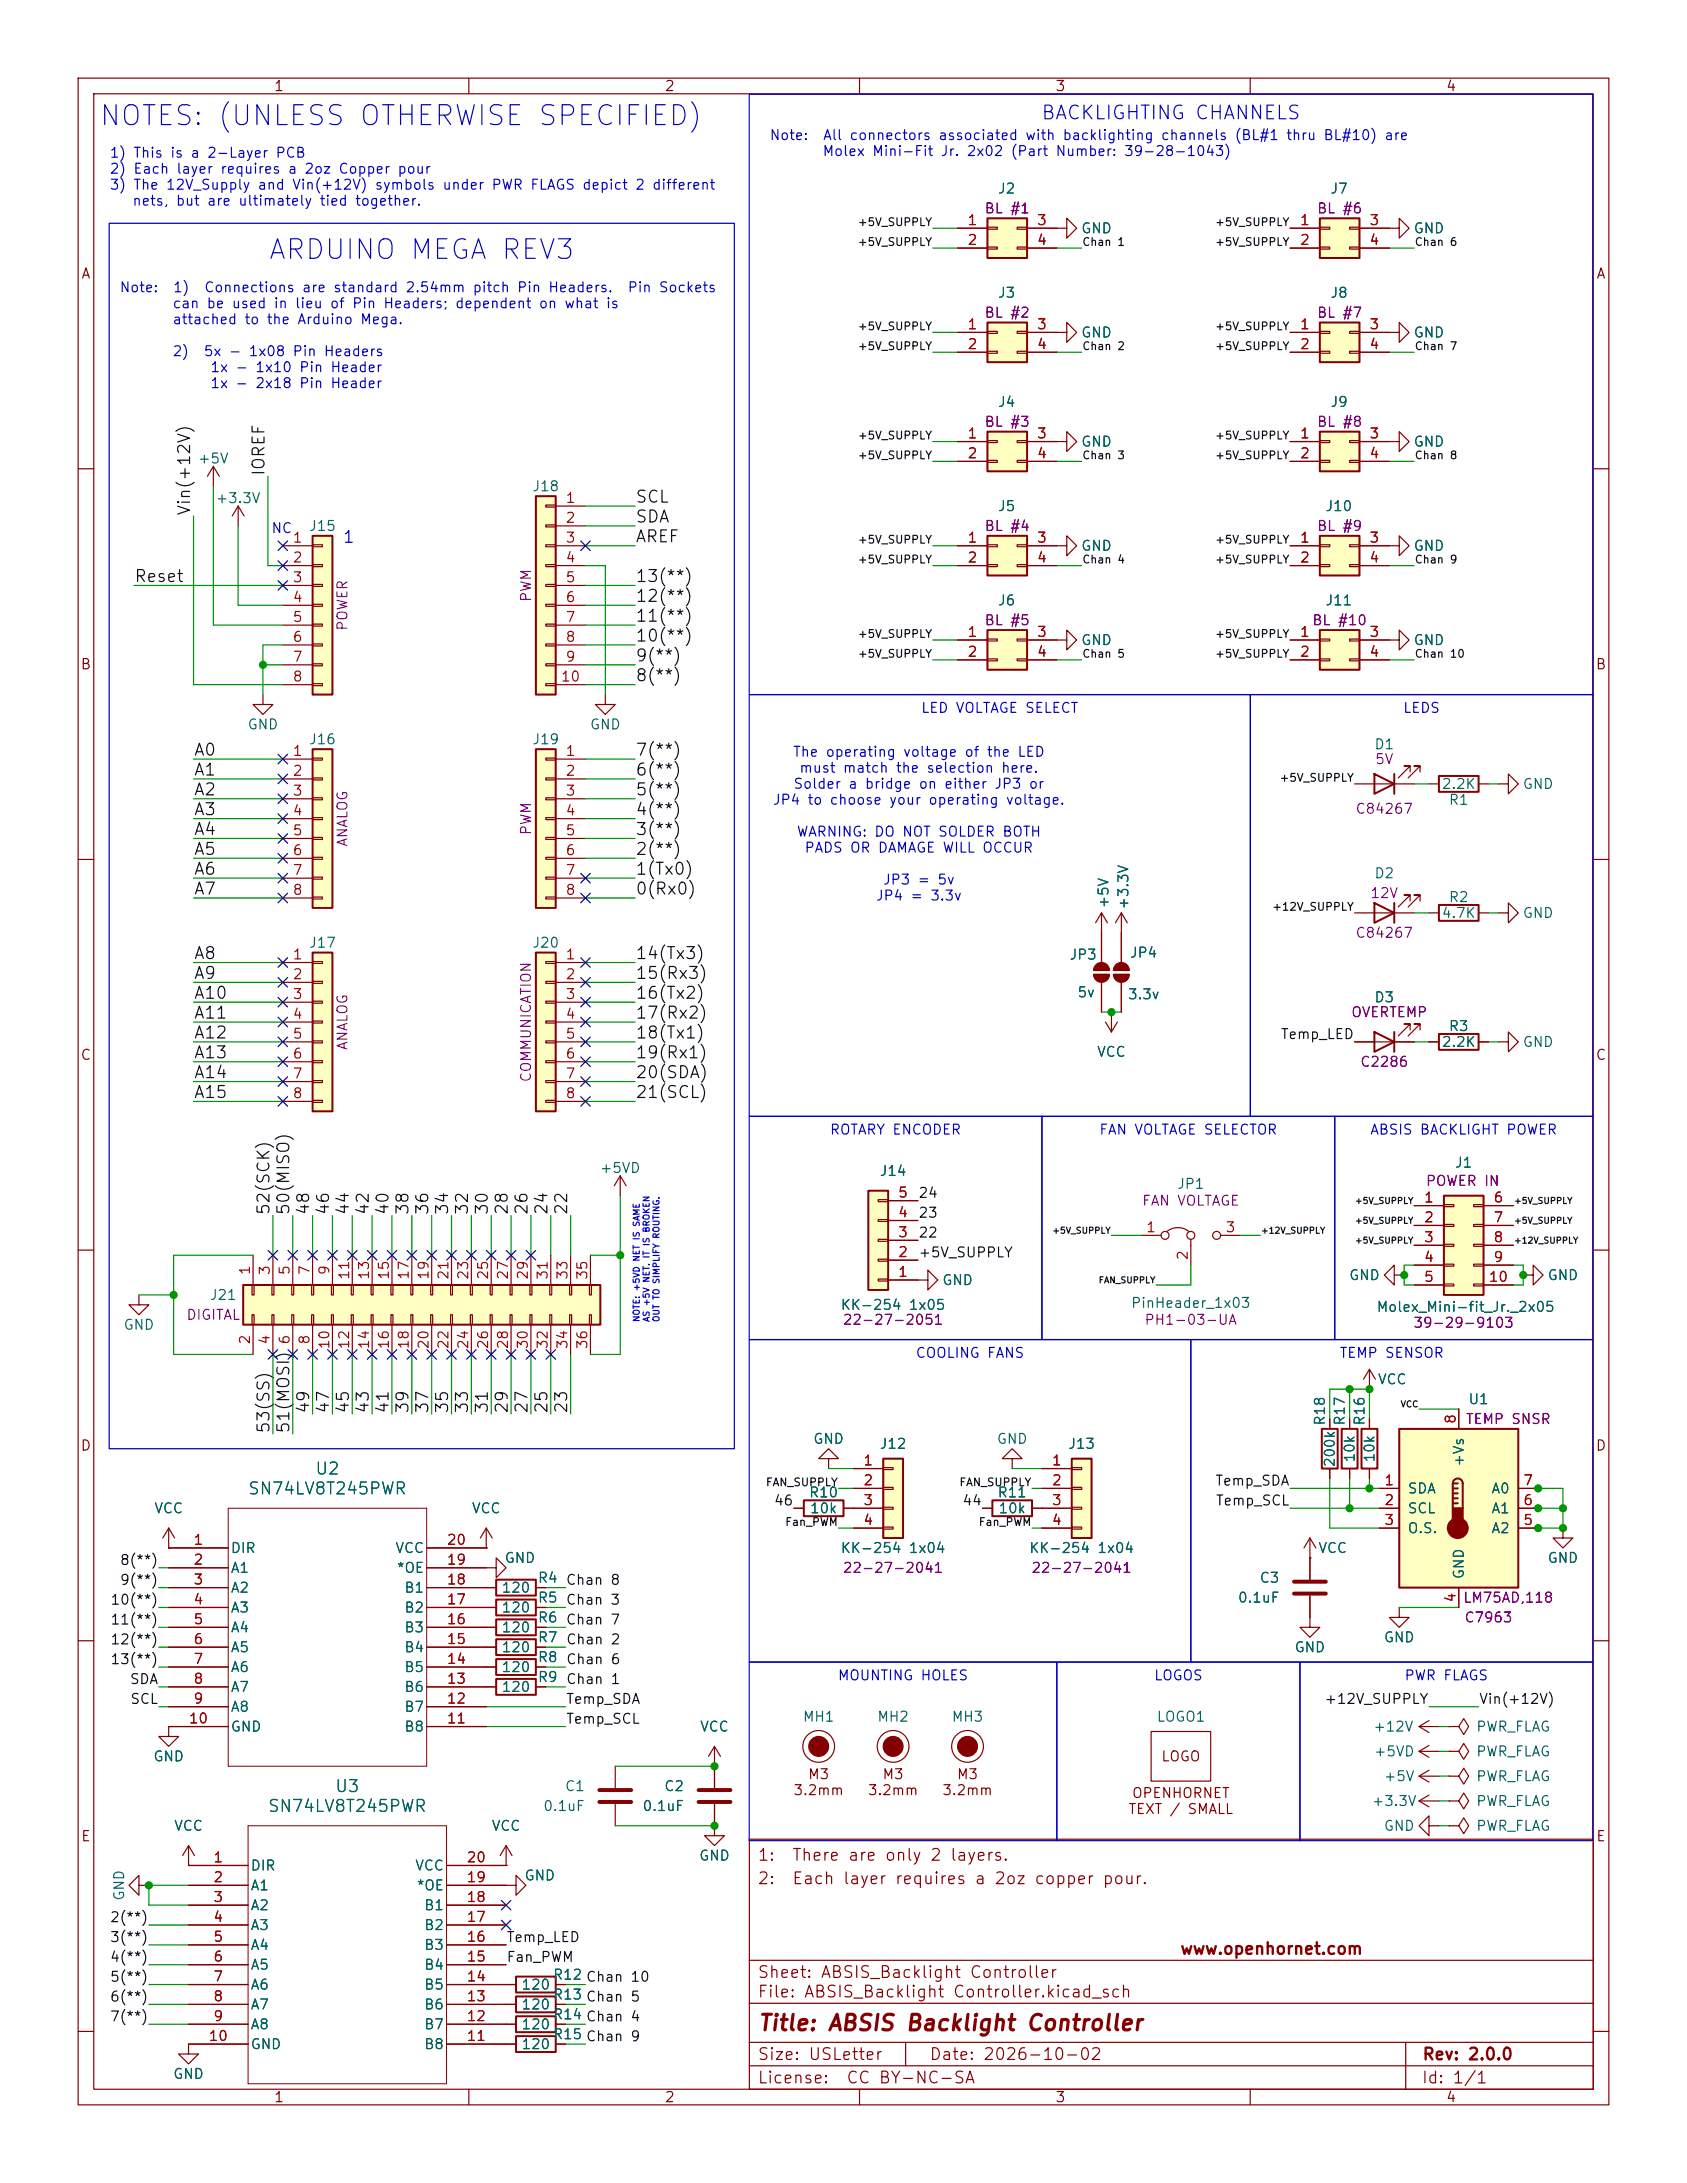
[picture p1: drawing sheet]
<svg xmlns="http://www.w3.org/2000/svg" width="216mm" height="279mm" viewBox="0 0 216 279" stroke-linecap="round" stroke-linejoin="round" font-family="sans-serif">
<defs><g id="words">
<g font-size="2.5" fill="#0000c2">
<text x="12.5" y="16.7">NOTES: (UNLESS OTHERWISE SPECIFIED)</text>
<text x="34.2" y="33.8">ARDUINO MEGA REV3</text>
</g>
<text font-size="2" fill="#840000" x="96.9" y="260.4">Title: ABSIS Backlight Controller</text>
<text font-size="1.7" fill="#0000c2" x="133.1" y="15.7">BACKLIGHTING CHANNELS</text>
<g font-size="1.5" fill="#0f0f0f">
<text x="34.2" y="61" transform="rotate(-90 34.2 61)">IOREF</text>
<text x="81.2" y="64.7">SCL</text>
<text x="24.7" y="66.1" transform="rotate(-90 24.7 66.1)">Vin(+12V)</text>
<text x="81.2" y="69.8">AREF</text>
<text x="81.2" y="67.3">SDA</text>
<text x="17.1" y="74.9">Reset</text>
<text x="81.2" y="77.4">12(**)</text>
<text x="81.2" y="74.9">13(**)</text>
<text x="81.2" y="82.5">10(**)</text>
<text x="81.2" y="80">11(**)</text>
<text x="81.2" y="85">9(**)</text>
<text x="81.2" y="87.6">8(**)</text>
<text x="24.7" y="99.6">A1</text>
<text x="24.7" y="97.1">A0</text>
<text x="81.2" y="97.1">7(**)</text>
<text x="81.2" y="99.6">6(**)</text>
<text x="24.7" y="102.2">A2</text>
<text x="24.7" y="107.3">A4</text>
<text x="24.7" y="104.7">A3</text>
<text x="81.2" y="102.2">5(**)</text>
<text x="81.2" y="107.3">3(**)</text>
<text x="81.2" y="104.7">4(**)</text>
<text x="24.7" y="112.3">A6</text>
<text x="24.7" y="109.8">A5</text>
<text x="81.2" y="112.3">1(Tx0)</text>
<text x="81.2" y="109.8">2(**)</text>
<text x="24.7" y="114.9">A7</text>
<text x="81.2" y="114.9">0(Rx0)</text>
<text x="24.7" y="125.7">A9</text>
<text x="24.7" y="123.1">A8</text>
<text x="81.2" y="125.7">15(Rx3)</text>
<text x="81.2" y="123.1">14(Tx3)</text>
<text x="24.7" y="128.2">A10</text>
<text x="24.7" y="130.8">A11</text>
<text x="81.2" y="128.2">16(Tx2)</text>
<text x="81.2" y="130.8">17(Rx2)</text>
<text x="24.7" y="135.8">A13</text>
<text x="24.7" y="133.3">A12</text>
<text x="81.2" y="133.3">18(Tx1)</text>
<text x="81.2" y="135.8">19(Rx1)</text>
<text x="24.7" y="140.9">A15</text>
<text x="24.7" y="138.4">A14</text>
<text x="81.2" y="138.4">20(SDA)</text>
<text x="81.2" y="140.9">21(SCL)</text>
<text x="34.9" y="155.6" transform="rotate(-90 34.9 155.6)">52(SCK)</text>
<text x="37.4" y="155.6" transform="rotate(-90 37.4 155.6)">50(MISO)</text>
<text x="40" y="155.6" transform="rotate(-90 40 155.6)">48</text>
<text x="42.5" y="155.6" transform="rotate(-90 42.5 155.6)">46</text>
<text x="45" y="155.6" transform="rotate(-90 45 155.6)">44</text>
<text x="47.6" y="155.6" transform="rotate(-90 47.6 155.6)">42</text>
<text x="50.1" y="155.6" transform="rotate(-90 50.1 155.6)">40</text>
<text x="52.7" y="155.6" transform="rotate(-90 52.7 155.6)">38</text>
<text x="55.2" y="155.6" transform="rotate(-90 55.2 155.6)">36</text>
<text x="57.7" y="155.6" transform="rotate(-90 57.7 155.6)">34</text>
<text x="60.3" y="155.6" transform="rotate(-90 60.3 155.6)">32</text>
<text x="62.8" y="155.6" transform="rotate(-90 62.8 155.6)">30</text>
<text x="65.4" y="155.6" transform="rotate(-90 65.4 155.6)">28</text>
<text x="67.9" y="155.6" transform="rotate(-90 67.9 155.6)">26</text>
<text x="70.4" y="155.6" transform="rotate(-90 70.4 155.6)">24</text>
<text x="73" y="155.6" transform="rotate(-90 73 155.6)">22</text>
<text x="34.9" y="183.6" transform="rotate(-90 34.9 183.6)">53(SS)</text>
<text x="37.4" y="183.6" transform="rotate(-90 37.4 183.6)">51(MOSI)</text>
<text x="40" y="181" transform="rotate(-90 40 181)">49</text>
<text x="42.5" y="181" transform="rotate(-90 42.5 181)">47</text>
<text x="45" y="181" transform="rotate(-90 45 181)">45</text>
<text x="47.6" y="181" transform="rotate(-90 47.6 181)">43</text>
<text x="50.1" y="181" transform="rotate(-90 50.1 181)">41</text>
<text x="52.7" y="181" transform="rotate(-90 52.7 181)">39</text>
<text x="55.2" y="181" transform="rotate(-90 55.2 181)">37</text>
<text x="57.7" y="181" transform="rotate(-90 57.7 181)">35</text>
<text x="60.3" y="181" transform="rotate(-90 60.3 181)">33</text>
<text x="62.8" y="181" transform="rotate(-90 62.8 181)">31</text>
<text x="65.4" y="181" transform="rotate(-90 65.4 181)">29</text>
<text x="67.9" y="181" transform="rotate(-90 67.9 181)">27</text>
<text x="70.4" y="181" transform="rotate(-90 70.4 181)">25</text>
<text x="73" y="181" transform="rotate(-90 73 181)">23</text>
</g>
<text font-size="1.5" fill="#0000c2" x="43.8" y="69.9">1</text>
<g font-size="1.5" fill="#006464">
<text x="31.6" y="191.7">SN74LV8T245PWR</text>
<text x="40.2" y="189.1">U2</text>
<text x="34.2" y="232.3">SN74LV8T245PWR</text>
<text x="42.8" y="229.8">U3</text>
</g>
<g font-size="1.5" fill="#840000">
<text x="96.9" y="238.5">1:</text>
<text x="101.3" y="238.5">There are only 2 layers.</text>
<text x="96.9" y="241.5">2:</text>
<text x="101.3" y="241.5">Each layer requires a 2oz copper pour.</text>
<text x="150.9" y="250.5">www.openhornet.com</text>
<text x="96.9" y="256">File: ABSIS_Backlight Controller.kicad_sch</text>
<text x="96.9" y="253.5">Sheet: ABSIS_Backlight Controller</text>
<text x="96.9" y="267">License:</text>
<text x="96.9" y="264">Size: USLetter</text>
<text x="108.2" y="267">CC BY-NC-SA</text>
<text x="118.9" y="264">Date: 2026-10-02</text>
<text x="181.9" y="267">Id: 1/1</text>
<text x="181.9" y="264">Rev: 2.0.0</text>
</g>
<g font-size="1.3" fill="#840000">
<text x="35" y="12">1</text>
<text x="85" y="12">2</text>
<text x="135" y="12">3</text>
<text x="185" y="12">4</text>
<text x="10.3" y="36">A</text>
<text x="204.2" y="36">A</text>
<text x="10.2" y="86">B</text>
<text x="204.1" y="86">B</text>
<text x="10.2" y="136">C</text>
<text x="204.1" y="136">C</text>
<text x="10.2" y="186">D</text>
<text x="204.1" y="186">D</text>
<text x="148.5" y="225.8">LOGO</text>
<text x="101.4" y="230.1">3.2mm</text>
<text x="103.3" y="228">M3</text>
<text x="111" y="230.1">3.2mm</text>
<text x="112.8" y="228">M3</text>
<text x="120.5" y="230.1">3.2mm</text>
<text x="122.4" y="228">M3</text>
<text x="144.3" y="232.5">TEXT / SMALL</text>
<text x="144.8" y="230.4">OPENHORNET</text>
<text x="10.3" y="236">E</text>
<text x="204.2" y="236">E</text>
<text x="35" y="269.4">1</text>
<text x="85" y="269.4">2</text>
<text x="135" y="269.4">3</text>
<text x="185" y="269.4">4</text>
</g>
<g font-size="1.3" fill="#0000c2">
<text x="13.9" y="20.5">1) This is a 2-Layer PCB</text>
<text x="13.9" y="22.6">2) Each layer requires a 2oz Copper pour</text>
<text x="98.4" y="18.2">Note:</text>
<text x="105.2" y="20.3">Molex Mini-Fit Jr. 2x02 (Part Number: 39-28-1043)</text>
<text x="105.2" y="18.2">All connectors associated with backlighting channels (BL#1 thru BL#10) are</text>
<text x="13.9" y="24.6">3) The 12V_Supply and Vin(+12V) symbols under PWR FLAGS depict 2 different</text>
<text x="16.8" y="26.6">nets, but are ultimately tied together.</text>
<text x="15.2" y="37.7">Note:</text>
<text x="22" y="39.8">can be used in lieu of Pin Headers; dependent on what is</text>
<text x="22" y="41.8">attached to the Arduino Mega.</text>
<text x="22" y="37.7">1)</text>
<text x="26" y="37.7">Connections are standard 2.54mm pitch Pin Headers.</text>
<text x="80.2" y="37.7">Pin Sockets</text>
<text x="22" y="45.9">2)</text>
<text x="26" y="45.9">5x - 1x08 Pin Headers</text>
<text x="26.8" y="48">1x - 1x10 Pin Header</text>
<text x="26.8" y="50">1x - 2x18 Pin Header</text>
<text x="34.6" y="68.6">NC</text>
<text x="117.8" y="91.6">LED VOLTAGE SELECT</text>
<text x="179.5" y="91.6">LEDS</text>
<text x="101.4" y="97.2">The operating voltage of the LED</text>
<text x="101.4" y="101.3">Solder a bridge on either JP3 or</text>
<text x="102.2" y="99.2">must match the selection here.</text>
<text x="98.8" y="103.3">JP4 to choose your operating voltage.</text>
<text x="101.9" y="107.4">WARNING: DO NOT SOLDER BOTH</text>
<text x="102.9" y="109.4">PADS OR DAMAGE WILL OCCUR</text>
<text x="112.9" y="113.5">JP3 = 5v</text>
<text x="112" y="115.6">JP4 = 3.3v</text>
<text x="106.1" y="145.5">ROTARY ENCODER</text>
<text x="140.6" y="145.5">FAN VOLTAGE SELECTOR</text>
<text x="175.3" y="145.5">ABSIS BACKLIGHT POWER</text>
<text x="117.1" y="174.1">COOLING FANS</text>
<text x="171.3" y="174.1">TEMP SENSOR</text>
<text x="107.1" y="215.4">MOUNTING HOLES</text>
<text x="147.6" y="215.4">LOGOS</text>
<text x="179.7" y="215.4">PWR FLAGS</text>
</g>
<g font-size="1.3" fill="#a90000">
<text x="123.7" y="29.1">1</text>
<text x="132.6" y="29.1">3</text>
<text x="166.3" y="29.1">1</text>
<text x="175.2" y="29.1">3</text>
<text x="123.7" y="31.7">2</text>
<text x="132.6" y="31.7">4</text>
<text x="166.3" y="31.7">2</text>
<text x="175.2" y="31.7">4</text>
<text x="123.7" y="42.5">1</text>
<text x="123.7" y="45">2</text>
<text x="132.6" y="42.5">3</text>
<text x="132.6" y="45">4</text>
<text x="166.3" y="42.5">1</text>
<text x="166.3" y="45">2</text>
<text x="175.2" y="42.5">3</text>
<text x="175.2" y="45">4</text>
<text x="123.7" y="56.4">1</text>
<text x="123.7" y="59">2</text>
<text x="132.6" y="56.4">3</text>
<text x="132.6" y="59">4</text>
<text x="166.3" y="56.4">1</text>
<text x="166.3" y="59">2</text>
<text x="175.2" y="56.4">3</text>
<text x="175.2" y="59">4</text>
<text x="72.3" y="64.7">1</text>
<text x="37.4" y="69.8">1</text>
<text x="72.3" y="67.2">2</text>
<text x="72.3" y="69.8">3</text>
<text x="123.7" y="69.8">1</text>
<text x="132.6" y="69.8">3</text>
<text x="166.3" y="69.8">1</text>
<text x="175.2" y="69.8">3</text>
<text x="37.4" y="72.3">2</text>
<text x="37.4" y="74.8">3</text>
<text x="37.4" y="77.4">4</text>
<text x="72.3" y="72.3">4</text>
<text x="72.3" y="74.8">5</text>
<text x="72.3" y="77.4">6</text>
<text x="123.7" y="72.3">2</text>
<text x="132.6" y="72.3">4</text>
<text x="166.3" y="72.3">2</text>
<text x="175.2" y="72.3">4</text>
<text x="37.4" y="79.9">5</text>
<text x="37.4" y="82.5">6</text>
<text x="72.3" y="79.9">7</text>
<text x="72.3" y="82.5">8</text>
<text x="123.7" y="81.8">1</text>
<text x="132.6" y="81.8">3</text>
<text x="166.3" y="81.8">1</text>
<text x="175.2" y="81.8">3</text>
<text x="37.4" y="85">7</text>
<text x="37.4" y="87.5">8</text>
<text x="71.7" y="87.5">10</text>
<text x="72.3" y="85">9</text>
<text x="123.7" y="84.4">2</text>
<text x="132.6" y="84.4">4</text>
<text x="166.3" y="84.4">2</text>
<text x="175.2" y="84.4">4</text>
<text x="37.4" y="97.1">1</text>
<text x="37.4" y="99.6">2</text>
<text x="72.3" y="97.1">1</text>
<text x="72.3" y="99.6">2</text>
<text x="37.4" y="102.2">3</text>
<text x="37.4" y="104.7">4</text>
<text x="37.4" y="107.2">5</text>
<text x="72.3" y="102.2">3</text>
<text x="72.3" y="104.7">4</text>
<text x="72.3" y="107.2">5</text>
<text x="37.4" y="109.8">6</text>
<text x="37.4" y="112.3">7</text>
<text x="72.3" y="109.8">6</text>
<text x="72.3" y="112.3">7</text>
<text x="37.4" y="114.9">8</text>
<text x="72.3" y="114.9">8</text>
<text x="37.4" y="123.1">1</text>
<text x="37.4" y="125.6">2</text>
<text x="72.3" y="123.1">1</text>
<text x="72.3" y="125.6">2</text>
<text x="37.4" y="128.2">3</text>
<text x="37.4" y="130.7">4</text>
<text x="72.3" y="128.2">3</text>
<text x="72.3" y="130.7">4</text>
<text x="37.4" y="133.3">5</text>
<text x="37.4" y="135.8">6</text>
<text x="72.3" y="133.3">5</text>
<text x="72.3" y="135.8">6</text>
<text x="37.4" y="138.3">7</text>
<text x="37.4" y="140.9">8</text>
<text x="72.3" y="138.3">7</text>
<text x="72.3" y="140.9">8</text>
<text x="114.8" y="153.6">5</text>
<text x="182.1" y="154.2">1</text>
<text x="191" y="154.2">6</text>
<text x="114.8" y="161.2">2</text>
<text x="114.8" y="158.7">3</text>
<text x="114.8" y="156.1">4</text>
<text x="146.6" y="158">1</text>
<text x="152.3" y="161.4" transform="rotate(-90 152.3 161.4)">2</text>
<text x="156.7" y="158">3</text>
<text x="182.1" y="156.8">2</text>
<text x="182.1" y="159.3">3</text>
<text x="182.1" y="161.8">4</text>
<text x="191" y="156.8">7</text>
<text x="191" y="159.3">8</text>
<text x="191" y="161.8">9</text>
<text x="32.3" y="163.3" transform="rotate(-90 32.3 163.3)">1</text>
<text x="34.8" y="163.3" transform="rotate(-90 34.8 163.3)">3</text>
<text x="37.4" y="163.3" transform="rotate(-90 37.4 163.3)">5</text>
<text x="39.9" y="163.3" transform="rotate(-90 39.9 163.3)">7</text>
<text x="42.5" y="163.3" transform="rotate(-90 42.5 163.3)">9</text>
<text x="45" y="163.9" transform="rotate(-90 45 163.9)">11</text>
<text x="47.5" y="163.9" transform="rotate(-90 47.5 163.9)">13</text>
<text x="50.1" y="163.9" transform="rotate(-90 50.1 163.9)">15</text>
<text x="52.6" y="163.9" transform="rotate(-90 52.6 163.9)">17</text>
<text x="55.2" y="163.9" transform="rotate(-90 55.2 163.9)">19</text>
<text x="57.7" y="163.9" transform="rotate(-90 57.7 163.9)">21</text>
<text x="60.2" y="163.9" transform="rotate(-90 60.2 163.9)">23</text>
<text x="62.8" y="163.9" transform="rotate(-90 62.8 163.9)">25</text>
<text x="65.3" y="163.9" transform="rotate(-90 65.3 163.9)">27</text>
<text x="67.9" y="163.9" transform="rotate(-90 67.9 163.9)">29</text>
<text x="70.4" y="163.9" transform="rotate(-90 70.4 163.9)">31</text>
<text x="72.9" y="163.9" transform="rotate(-90 72.9 163.9)">33</text>
<text x="75.5" y="163.9" transform="rotate(-90 75.5 163.9)">35</text>
<text x="114.8" y="163.7">1</text>
<text x="182.1" y="164.4">5</text>
<text x="190.4" y="164.4">10</text>
<text x="32.3" y="172.2" transform="rotate(-90 32.3 172.2)">2</text>
<text x="34.8" y="172.2" transform="rotate(-90 34.8 172.2)">4</text>
<text x="37.4" y="172.2" transform="rotate(-90 37.4 172.2)">6</text>
<text x="39.9" y="172.2" transform="rotate(-90 39.9 172.2)">8</text>
<text x="42.5" y="172.8" transform="rotate(-90 42.5 172.8)">10</text>
<text x="45" y="172.8" transform="rotate(-90 45 172.8)">12</text>
<text x="47.5" y="172.8" transform="rotate(-90 47.5 172.8)">14</text>
<text x="50.1" y="172.8" transform="rotate(-90 50.1 172.8)">16</text>
<text x="52.6" y="172.8" transform="rotate(-90 52.6 172.8)">18</text>
<text x="55.2" y="172.8" transform="rotate(-90 55.2 172.8)">20</text>
<text x="57.7" y="172.8" transform="rotate(-90 57.7 172.8)">22</text>
<text x="60.2" y="172.8" transform="rotate(-90 60.2 172.8)">24</text>
<text x="62.8" y="172.8" transform="rotate(-90 62.8 172.8)">26</text>
<text x="65.3" y="172.8" transform="rotate(-90 65.3 172.8)">28</text>
<text x="67.9" y="172.8" transform="rotate(-90 67.9 172.8)">30</text>
<text x="70.4" y="172.8" transform="rotate(-90 70.4 172.8)">32</text>
<text x="72.9" y="172.8" transform="rotate(-90 72.9 172.8)">34</text>
<text x="75.5" y="172.8" transform="rotate(-90 75.5 172.8)">36</text>
<text x="186.6" y="182.3" transform="rotate(-90 186.6 182.3)">8</text>
<text x="110.4" y="187.9">1</text>
<text x="110.4" y="190.4">2</text>
<text x="134.5" y="187.9">1</text>
<text x="134.5" y="190.4">2</text>
<text x="177.1" y="190.4">1</text>
<text x="194.8" y="190.4">7</text>
<text x="110.4" y="193">3</text>
<text x="110.4" y="195.5">4</text>
<text x="134.5" y="193">3</text>
<text x="134.5" y="195.5">4</text>
<text x="177.1" y="193">2</text>
<text x="177.1" y="195.5">3</text>
<text x="194.8" y="195.5">5</text>
<text x="194.8" y="193">6</text>
<text x="24.7" y="198">1</text>
<text x="24.7" y="200.6">2</text>
<text x="24.7" y="203.1">3</text>
<text x="57.1" y="203.1">18</text>
<text x="57.1" y="200.6">19</text>
<text x="57.1" y="198">20</text>
<text x="24.7" y="205.7">4</text>
<text x="24.7" y="208.2">5</text>
<text x="57.1" y="208.2">16</text>
<text x="57.1" y="205.7">17</text>
<text x="186.6" y="205.2" transform="rotate(-90 186.6 205.2)">4</text>
<text x="24.7" y="210.7">6</text>
<text x="24.7" y="213.3">7</text>
<text x="24.7" y="215.8">8</text>
<text x="57.1" y="215.8">13</text>
<text x="57.1" y="213.3">14</text>
<text x="57.1" y="210.7">15</text>
<text x="24.1" y="220.9">10</text>
<text x="24.7" y="218.4">9</text>
<text x="57.1" y="220.9">11</text>
<text x="57.1" y="218.4">12</text>
<text x="27.2" y="238.7">1</text>
<text x="59.6" y="238.7">20</text>
<text x="27.2" y="241.2">2</text>
<text x="27.2" y="243.8">3</text>
<text x="59.6" y="243.8">18</text>
<text x="59.6" y="241.2">19</text>
<text x="27.2" y="246.3">4</text>
<text x="27.2" y="248.8">5</text>
<text x="27.2" y="251.4">6</text>
<text x="59.6" y="251.4">15</text>
<text x="59.6" y="248.8">16</text>
<text x="59.6" y="246.3">17</text>
<text x="27.2" y="253.9">7</text>
<text x="27.2" y="256.5">8</text>
<text x="59.6" y="256.5">13</text>
<text x="59.6" y="253.9">14</text>
<text x="26.6" y="261.5">10</text>
<text x="27.2" y="259">9</text>
<text x="59.6" y="261.5">11</text>
<text x="59.6" y="259">12</text>
</g>
<g font-size="1.3" fill="#840084">
<text x="125.9" y="27.6">BL #1</text>
<text x="168.5" y="27.6">BL #6</text>
<text x="125.9" y="41">BL #2</text>
<text x="168.5" y="41">BL #7</text>
<text x="125.9" y="54.9">BL #3</text>
<text x="168.5" y="54.9">BL #8</text>
<text x="125.9" y="68.3">BL #4</text>
<text x="168.5" y="68.3">BL #9</text>
<text x="68.3" y="77.1" transform="rotate(-90 68.3 77.1)">PWM</text>
<text x="44.8" y="80.8" transform="rotate(-90 44.8 80.8)">POWER</text>
<text x="125.9" y="80.3">BL #5</text>
<text x="167.8" y="80.3">BL #10</text>
<text x="175.9" y="98.1">5V</text>
<text x="68.3" y="107" transform="rotate(-90 68.3 107)">PWM</text>
<text x="173.4" y="104.5">C84267</text>
<text x="44.8" y="108.5" transform="rotate(-90 44.8 108.5)">ANALOG</text>
<text x="175.3" y="115.3">12V</text>
<text x="173.4" y="120.3">C84267</text>
<text x="172.8" y="130.5">OVERTEMP</text>
<text x="44.8" y="134.5" transform="rotate(-90 44.8 134.5)">ANALOG</text>
<text x="174" y="136.9">C2286</text>
<text x="68.3" y="138.6" transform="rotate(-90 68.3 138.6)">COMMUNICATION</text>
<text x="146.1" y="154.6">FAN VOLTAGE</text>
<text x="182.4" y="152.1">POWER IN</text>
<text x="23.8" y="169.2">DIGITAL</text>
<text x="107.8" y="169.9">22-27-2051</text>
<text x="146.4" y="169.9">PH1-03-UA</text>
<text x="180.8" y="170.3">39-29-9103</text>
<text x="187.5" y="182.6">TEMP SNSR</text>
<text x="107.8" y="201.6">22-27-2041</text>
<text x="131.9" y="201.6">22-27-2041</text>
<text x="187.2" y="205.4">LM75AD,118</text>
<text x="187.3" y="208">C7963</text>
</g>
<g font-size="1.3" fill="#006464">
<text x="127.6" y="25.1">J2</text>
<text x="170.2" y="25.1">J7</text>
<text x="138.3" y="30.2">GND</text>
<text x="180.8" y="30.2">GND</text>
<text x="127.6" y="38.4">J3</text>
<text x="170.2" y="38.4">J8</text>
<text x="138.3" y="43.5">GND</text>
<text x="180.8" y="43.5">GND</text>
<text x="127.6" y="52.4">J4</text>
<text x="170.2" y="52.4">J9</text>
<text x="25.2" y="59.6">+5V</text>
<text x="138.3" y="57.5">GND</text>
<text x="180.8" y="57.5">GND</text>
<text x="27.5" y="64.7">+3.3V</text>
<text x="68" y="63.2">J18</text>
<text x="127.6" y="65.7">J5</text>
<text x="169.5" y="65.7">J10</text>
<text x="39.5" y="68.3">J15</text>
<text x="138.3" y="70.8">GND</text>
<text x="180.8" y="70.8">GND</text>
<text x="127.6" y="77.8">J6</text>
<text x="169.5" y="77.8">J11</text>
<text x="138.3" y="82.9">GND</text>
<text x="180.8" y="82.9">GND</text>
<text x="31.6" y="93.7">GND</text>
<text x="39.5" y="95.6">J16</text>
<text x="68" y="95.6">J19</text>
<text x="75.4" y="93.7">GND</text>
<text x="175.8" y="96.2">D1</text>
<text x="184.4" y="101.3">2.2K</text>
<text x="194.8" y="101.3">GND</text>
<text x="185.3" y="103.3">R1</text>
<text x="175.8" y="112.7">D2</text>
<text x="142.2" y="116.4" transform="rotate(-90 142.2 116.4)">+5V</text>
<text x="144.7" y="116.5" transform="rotate(-90 144.7 116.5)">+3.3V</text>
<text x="184.4" y="117.8">4.7K</text>
<text x="185.3" y="115.8">R2</text>
<text x="194.8" y="117.8">GND</text>
<text x="39.5" y="121.6">J17</text>
<text x="68" y="121.6">J20</text>
<text x="136.8" y="123.1">JP3</text>
<text x="144.5" y="122.9">JP4</text>
<text x="137.8" y="128">5v</text>
<text x="144.3" y="128.2">3.3v</text>
<text x="175.8" y="128.6">D3</text>
<text x="140.3" y="135.6">VCC</text>
<text x="184.4" y="134.3">2.2K</text>
<text x="185.3" y="132.3">R3</text>
<text x="194.8" y="134.3">GND</text>
<text x="186.1" y="149.8">J1</text>
<text x="76.7" y="150.4">+5VD</text>
<text x="112.5" y="150.8">J14</text>
<text x="150.5" y="152.5">JP1</text>
<text x="26.8" y="166.7">J21</text>
<text x="107.5" y="168">KK-254 1x05</text>
<text x="120.5" y="164.8">GND</text>
<text x="144.7" y="167.7">PinHeader_1x03</text>
<text x="172.6" y="164.2">GND</text>
<text x="198" y="164.2">GND</text>
<text x="15.7" y="170.5">GND</text>
<text x="176.1" y="168.2">Molex_Mini-fit_Jr._2x05</text>
<text x="176.2" y="177.5">VCC</text>
<text x="104" y="185.1">GND</text>
<text x="112.5" y="185.7">J12</text>
<text x="127.5" y="185.1">GND</text>
<text x="136.6" y="185.7">J13</text>
<text x="169.9" y="182.6" transform="rotate(-90 169.9 182.6)">R18</text>
<text x="172.4" y="182.6" transform="rotate(-90 172.4 182.6)">R17</text>
<text x="175" y="182.6" transform="rotate(-90 175 182.6)">R16</text>
<text x="187.8" y="180">U1</text>
<text x="103.4" y="192">R10</text>
<text x="127.6" y="192">R11</text>
<text x="171.1" y="187.9" transform="rotate(-90 171.1 187.9)">200k</text>
<text x="173.7" y="187.3" transform="rotate(-90 173.7 187.3)">10k</text>
<text x="176.2" y="187.3" transform="rotate(-90 176.2 187.3)">10k</text>
<text x="180.1" y="191.5">SDA</text>
<text x="187.7" y="187.8" transform="rotate(-90 187.7 187.8)">+Vs</text>
<text x="190.8" y="191.5">A0</text>
<text x="19.6" y="194">VCC</text>
<text x="60.3" y="194">VCC</text>
<text x="103.6" y="194">10k</text>
<text x="127.7" y="194">10k</text>
<text x="180.1" y="194">SCL</text>
<text x="180.1" y="196.5">O.S.</text>
<text x="190.8" y="196.5">A2</text>
<text x="190.8" y="194">A1</text>
<text x="29.4" y="199.1">DIR</text>
<text x="29.4" y="201.6">A1</text>
<text x="50.5" y="199.1">VCC</text>
<text x="50.7" y="201.6">*OE</text>
<text x="64.5" y="200.4">GND</text>
<text x="68.7" y="202.9">R4</text>
<text x="107.5" y="199.1">KK-254 1x04</text>
<text x="131.6" y="199.1">KK-254 1x04</text>
<text x="161.1" y="202.9">C3</text>
<text x="168.6" y="199.1">VCC</text>
<text x="187.7" y="202.2" transform="rotate(-90 187.7 202.2)">GND</text>
<text x="198" y="200.4">GND</text>
<text x="29.4" y="204.2">A2</text>
<text x="29.4" y="206.7">A3</text>
<text x="29.4" y="209.2">A4</text>
<text x="51.6" y="209.2">B3</text>
<text x="51.6" y="206.7">B2</text>
<text x="51.6" y="204.2">B1</text>
<text x="64.1" y="206.7">120</text>
<text x="64.1" y="209.2">120</text>
<text x="64.1" y="204.2">120</text>
<text x="68.7" y="205.4">R5</text>
<text x="68.7" y="208">R6</text>
<text x="158.3" y="205.4">0.1uF</text>
<text x="29.4" y="211.8">A5</text>
<text x="29.4" y="214.3">A6</text>
<text x="51.6" y="214.3">B5</text>
<text x="51.6" y="211.8">B4</text>
<text x="64.1" y="211.8">120</text>
<text x="64.1" y="214.3">120</text>
<text x="68.7" y="210.5">R7</text>
<text x="68.7" y="215.6">R9</text>
<text x="68.7" y="213.1">R8</text>
<text x="165.6" y="211.8">GND</text>
<text x="177" y="210.5">GND</text>
<text x="29.4" y="216.9">A7</text>
<text x="29.4" y="219.4">A8</text>
<text x="29.4" y="221.9">GND</text>
<text x="51.6" y="221.9">B8</text>
<text x="51.6" y="219.4">B7</text>
<text x="51.6" y="216.9">B6</text>
<text x="64.1" y="216.9">120</text>
<text x="89.5" y="221.9">VCC</text>
<text x="102.7" y="220.7">MH1</text>
<text x="112.2" y="220.7">MH2</text>
<text x="121.7" y="220.7">MH3</text>
<text x="147.9" y="220.7">LOGO1</text>
<text x="175.7" y="221.9">+12V</text>
<text x="188.8" y="221.9">PWR_FLAG</text>
<text x="19.5" y="225.8">GND</text>
<text x="175.7" y="225.1">+5VD</text>
<text x="188.8" y="225.1">PWR_FLAG</text>
<text x="69.4" y="232.1">0.1uF</text>
<text x="72.2" y="229.6">C1</text>
<text x="82.1" y="232.1">0.1uF</text>
<text x="84.9" y="229.6">C2</text>
<text x="175.5" y="231.5">+3.3V</text>
<text x="177" y="228.3">+5V</text>
<text x="188.8" y="231.5">PWR_FLAG</text>
<text x="188.8" y="228.3">PWR_FLAG</text>
<text x="22.2" y="234.6">VCC</text>
<text x="32" y="239.7">DIR</text>
<text x="53" y="239.7">VCC</text>
<text x="62.8" y="234.6">VCC</text>
<text x="89.4" y="238.5">GND</text>
<text x="177" y="234.6">GND</text>
<text x="188.8" y="234.6">PWR_FLAG</text>
<text x="16.2" y="243.4" transform="rotate(-90 16.2 243.4)">GND</text>
<text x="32" y="242.3">A1</text>
<text x="32" y="244.8">A2</text>
<text x="53.2" y="242.3">*OE</text>
<text x="54.2" y="244.8">B1</text>
<text x="67" y="241">GND</text>
<text x="32" y="247.3">A3</text>
<text x="32" y="249.9">A4</text>
<text x="54.2" y="249.9">B3</text>
<text x="54.2" y="247.3">B2</text>
<text x="32" y="252.4">A5</text>
<text x="32" y="255">A6</text>
<text x="32" y="257.5">A7</text>
<text x="54.2" y="257.5">B6</text>
<text x="54.2" y="255">B5</text>
<text x="54.2" y="252.4">B4</text>
<text x="66.6" y="257.5">120</text>
<text x="66.6" y="255">120</text>
<text x="70.7" y="256.2">R13 Chan 5</text>
<text x="70.7" y="253.7">R12 Chan 10</text>
<text x="70.7" y="256.2">R13</text>
<text x="70.7" y="253.7">R12</text>
<text x="32" y="260">A8</text>
<text x="32" y="262.6">GND</text>
<text x="54.2" y="262.6">B8</text>
<text x="54.2" y="260">B7</text>
<text x="66.6" y="260">120</text>
<text x="66.6" y="262.6">120</text>
<text x="70.7" y="258.8">R14 Chan 4</text>
<text x="70.7" y="261.3">R15 Chan 9</text>
<text x="70.7" y="258.8">R14</text>
<text x="70.7" y="261.3">R15</text>
<text x="22.1" y="266.4">GND</text>
</g>
<g font-size="1.3" fill="#0f0f0f">
<text x="163.8" y="133.3">Temp_LED</text>
<text x="117.4" y="153.6">24</text>
<text x="117.4" y="156.2">23</text>
<text x="117.4" y="161.3">+5V_SUPPLY</text>
<text x="117.4" y="158.7">22</text>
<text x="155.4" y="190.5">Temp_SDA</text>
<text x="99" y="193">46</text>
<text x="123.1" y="193">44</text>
<text x="155.5" y="193">Temp_SCL</text>
<text x="15.3" y="203.2">9(**)</text>
<text x="15.3" y="200.6">8(**)</text>
<text x="72.3" y="203.2">Chan 8</text>
<text x="14" y="205.7">10(**)</text>
<text x="14" y="208.2">11(**)</text>
<text x="72.3" y="205.7">Chan 3</text>
<text x="72.3" y="208.2">Chan 7</text>
<text x="14" y="213.3">13(**)</text>
<text x="14" y="210.8">12(**)</text>
<text x="16.5" y="215.9">SDA</text>
<text x="72.4" y="215.9">Chan 1</text>
<text x="72.4" y="213.3">Chan 6</text>
<text x="72.4" y="210.8">Chan 2</text>
<text x="16.6" y="218.4">SCL</text>
<text x="72.4" y="218.4">Temp_SDA</text>
<text x="72.4" y="220.9">Temp_SCL</text>
<text x="169.4" y="218.4">+12V_SUPPLY</text>
<text x="189.2" y="218.4">Vin(+12V)</text>
<text x="14" y="248.9">3(**)</text>
<text x="14" y="246.3">2(**)</text>
<text x="14" y="251.4">4(**)</text>
<text x="64.7" y="248.9">Temp_LED</text>
<text x="64.7" y="251.4">Fan_PWM</text>
<text x="14" y="256.5">6(**)</text>
<text x="14" y="254">5(**)</text>
<text x="14" y="259">7(**)</text>
</g>
<g font-size="1" fill="#0f0f0f">
<text x="109.7" y="29.2">+5V_SUPPLY</text>
<text x="155.4" y="29.2">+5V_SUPPLY</text>
<text x="109.7" y="31.7">+5V_SUPPLY</text>
<text x="138.4" y="31.7">Chan 1</text>
<text x="155.4" y="31.7">+5V_SUPPLY</text>
<text x="181" y="31.7">Chan 6</text>
<text x="109.7" y="42.5">+5V_SUPPLY</text>
<text x="109.7" y="45.1">+5V_SUPPLY</text>
<text x="138.4" y="45.1">Chan 2</text>
<text x="155.4" y="42.5">+5V_SUPPLY</text>
<text x="155.4" y="45.1">+5V_SUPPLY</text>
<text x="181" y="45.1">Chan 7</text>
<text x="109.7" y="59">+5V_SUPPLY</text>
<text x="109.7" y="56.5">+5V_SUPPLY</text>
<text x="138.4" y="59">Chan 3</text>
<text x="155.4" y="56.5">+5V_SUPPLY</text>
<text x="155.4" y="59">+5V_SUPPLY</text>
<text x="181" y="59">Chan 8</text>
<text x="109.7" y="69.8">+5V_SUPPLY</text>
<text x="155.4" y="69.8">+5V_SUPPLY</text>
<text x="109.7" y="72.4">+5V_SUPPLY</text>
<text x="138.4" y="72.4">Chan 4</text>
<text x="155.4" y="72.4">+5V_SUPPLY</text>
<text x="181" y="72.4">Chan 9</text>
<text x="109.7" y="81.9">+5V_SUPPLY</text>
<text x="155.4" y="81.9">+5V_SUPPLY</text>
<text x="109.7" y="84.4">+5V_SUPPLY</text>
<text x="138.4" y="84.4">Chan 5</text>
<text x="155.4" y="84.4">+5V_SUPPLY</text>
<text x="181" y="84.4">Chan 10</text>
<text x="163.7" y="100.3">+5V_SUPPLY</text>
<text x="162.7" y="116.8">+12V_SUPPLY</text>
<text x="97.9" y="190.5">FAN_SUPPLY</text>
<text x="122.7" y="190.5">FAN_SUPPLY</text>
<text x="100.4" y="195.5">Fan_PWM</text>
<text x="125.2" y="195.5">Fan_PWM</text>
</g>
<g font-size=".8" fill="#0f0f0f">
<text x="173.3" y="154.3">+5V_SUPPLY</text>
<text x="193.7" y="154.3">+5V_SUPPLY</text>
<text x="134.6" y="158.1">+5V_SUPPLY</text>
<text x="161.3" y="158.1">+12V_SUPPLY</text>
<text x="173.3" y="159.4">+5V_SUPPLY</text>
<text x="173.3" y="156.8">+5V_SUPPLY</text>
<text x="193.7" y="156.8">+5V_SUPPLY</text>
<text x="193.7" y="159.4">+12V_SUPPLY</text>
<text x="140.5" y="164.4">FAN_SUPPLY</text>
<text x="179.2" y="180.3">VCC</text>
</g>
<g font-size=".8" fill="#0000c2">
<text x="82.1" y="169.3" transform="rotate(-90 82.1 169.3)">NOTE: +5VD NET IS SAME</text>
<text x="83.3" y="169.3" transform="rotate(-90 83.3 169.3)">AS +5V NET. IT IS BROKEN</text>
<text x="84.6" y="169.3" transform="rotate(-90 84.6 169.3)">OUT TO SIMPLIFY ROUTING.</text>
</g>
</g></defs>
<g fill="none" stroke="#840000" stroke-width=".15">
<path d="M10 10h195.9v259.4h-195.9zM12 12h191.9v255.4h-191.9zM60 10v2M110 10v2M160 10v2M10 60h2M203.9 60h2M10 110h2M203.9 110h2M10 160h2M203.9 160h2M175.3 181.6v1.3"/>
<path d="M175.3 188v1.2M10 210h2M62.2 210.8h1.3M62.2 205.7h1.3M62.2 208.3h1.3M68.6 210.8h1.2M68.6 205.7h1.2M68.6 208.3h1.2M203.9 210h2M95.9 235.4h108v32h-108zM181.6 221l1.3 .7M181.6 221h2.5"/>
<path d="M181.6 227.3l1.3 .8M181.6 227.3h2.5M181.6 224.2l1.3 .7M181.6 224.2h2.5M182.9 233.7v-1.3l-1.3 1.3 1.3 1.3v-1.3h1.2M182.9 220.2l-1.3 .8M182.9 226.6l-1.3 .7M182.9 223.4l-1.3 .8M185.4 233.7h1.3l.6-1 .7 1-.7 1-.6-1M185.4 233.7h.1M185.4 221h1.3l.6-1 .7 1-.7 1-.6-1M185.4 221h.1"/>
<path d="M185.4 224.2h1.3l.6-1.1 .7 1.1-.7 1-.6-1M185.4 224.2h.1M185.4 230.5h1.3l.6-1 .7 1-.7 1-.6-1M185.4 230.5h.1M10 260h2M95.9 256.4h108M95.9 250.9h108M203.9 260h2M60 267.4v2M95.9 264.4h108M95.9 261.4h108M110 267.4v2"/>
<path d="M115.9 261.4v3M160 267.4v2M179.9 261.4v6"/>
</g>
<path d="M174.2 182.9h2.1v5.1h-2.1zM63.5 209.8h5.1v2h-5.1zM63.5 204.7h5.1v2.1h-5.1zM63.5 207.3h5.1v2h-5.1z" fill="none" stroke="#840000" stroke-width=".25"/>
<path d="M113 186.7h2.6v10.2h-2.6z" fill="#ffffc2"/>
<path d="M102.9 192h5v2.1h-5zM113 186.7h2.6v10.2h-2.6zM169.2 182.9h2v5.1h-2zM171.7 182.9h2v5.1h-2z" fill="none" stroke="#840000" stroke-width=".25"/>
<g fill="none" stroke="#840000" stroke-width=".15">
<path d="M177.8 81.9h1.3v-1.3l1.2 1.3-1.2 1.3v-1.3M175.3 177.8h.1M175.3 175.3l-.8 1.2M175.3 175.3l.7 1.2M175.3 175.3v2.5M101.6 193h1.3M106 186.7h1.3l-1.3-1.3-1.2 1.3h1.2v1.3M107.9 193h5.1M109.2 188h3.8M109.2 190.5h3.8M109.2 195.6h3.8M113 187.8h1.3v.3h-1.3z"/>
<path d="M113 190.4h1.3v.2h-1.3zM113 192.9h1.3v.3h-1.3zM113 195.5h1.3v.2h-1.3zM167.6 199.4v2.8M170.2 181.6v1.3M170.2 188v1.2M172.7 181.6v1.3M172.7 188v1.2M200 195.6v1.3h1.3l-1.3 1.2-1.2-1.2h1.2M167.6 204.2v4.1h1.3l-1.3 1.3-1.2-1.3h1.2M179.1 205.7v1.3h1.2l-1.2 1.3-1.3-1.3h1.3M21.6 221v1.3h1.3l-1.3 1.2-1.3-1.2h1.3"/>
<path d="M78.7 226.1v2.8M78.7 230.9v2.8M91.4 230.9v4.1h1.3l-1.3 1.2-1.2-1.2h1.2M91.4 226.1h.1M91.4 223.5l-.7 1.3M91.4 223.5l.8 1.3M91.4 223.5v5.4M147.3 221.6h7.6v6.4h-7.6zM185.4 227.3h1.3l.6-1 .7 1-.7 1-.6-1M185.4 227.3h.1M17.8 241.3v-1.3l-1.3 1.3 1.3 1.3v-1.3h1.2"/>
</g>
<path d="M165.6 202.4h4.1M165.6 204h4.1M76.7 229.1h4.1M76.7 230.6h4.1M89.4 229.1h4.1M89.4 230.6h4.1" fill="none" stroke="#840000" stroke-width=".51"/>
<path d="M111.1 152.4h2.6v12.7h-2.6z" fill="#ffffc2"/>
<path d="M111.1 152.4h2.6v12.7h-2.6zM127 192h5.1v2.1h-5.1z" fill="none" stroke="#840000" stroke-width=".25"/>
<g fill="none" stroke="#840000" stroke-width=".15">
<path d="M177.8 42.5h1.3v-1.2l1.2 1.2-1.2 1.3v-1.3M112.4 158.6h1.3v.3h-1.3zM112.4 156.1h1.3v.2h-1.3zM112.4 153.5h1.3v.3h-1.3zM113.7 158.8h3.8M113.7 156.2h3.8M113.7 153.7h3.8M112.4 163.7h1.3v.3h-1.3zM112.4 161.2h1.3v.2h-1.3zM113.7 163.8h3.8M113.7 161.3h3.8M125.7 193h1.3"/>
<path d="M132.1 193h1.2M167.6 199.4h.1M167.6 196.9l-.7 1.2M167.6 196.9l.8 1.2M167.6 196.9v2.5"/>
<circle cx="104.8" cy="223.5" r="2.03"/>
<circle cx="114.3" cy="223.5" r="2.03"/>
<circle cx="123.8" cy="223.5" r="2.03"/>
</g>
<g fill="#840000" stroke="#840000" stroke-width=".15">
<circle cx="104.8" cy="223.5" r="1.27"/>
<circle cx="123.8" cy="223.5" r="1.27"/>
<circle cx="114.3" cy="223.5" r="1.27"/>
</g>
<path d="M31.1 164.5h45.7v5h-45.7z" fill="#ffffc2"/>
<path d="M31.1 164.5h45.7v5h-45.7z" fill="none" stroke="#840000" stroke-width=".25"/>
<g fill="none" stroke="#840000" stroke-width=".15">
<path d="M32.3 164.5h.2v1.2h-.2zM32.3 168.3h.2v1.2h-.2zM32.4 160.7v3.8M32.4 169.5v3.9M34.8 164.5h.3v1.2h-.3zM34.8 168.3h.3v1.2h-.3zM34.9 160.7v3.8M34.9 169.5v3.9M37.3 164.5h.3v1.2h-.3zM37.3 168.3h.3v1.2h-.3zM37.5 160.7v3.8M37.5 169.5v3.9"/>
<path d="M39.9 164.5h.2v1.2h-.2zM39.9 168.3h.2v1.2h-.2zM40 160.7v3.8M40 169.5v3.9M42.4 164.5h.3v1.2h-.3zM42.4 168.3h.3v1.2h-.3zM42.5 160.7v3.8M42.5 169.5v3.9M45 164.5h.2v1.2h-.2zM45 168.3h.2v1.2h-.2zM45.1 160.7v3.8M45.1 169.5v3.9"/>
<path d="M47.5 164.5h.3v1.2h-.3zM47.5 168.3h.3v1.2h-.3zM47.6 160.7v3.8M47.6 169.5v3.9M50 164.5h.3v1.2h-.3zM50 168.3h.3v1.2h-.3zM50.2 160.7v3.8M50.2 169.5v3.9M52.6 164.5h.2v1.2h-.2zM52.6 168.3h.2v1.2h-.2zM52.7 160.7v3.8M52.7 169.5v3.9"/>
<path d="M55.1 164.5h.3v1.2h-.3zM55.1 168.3h.3v1.2h-.3zM55.2 160.7v3.8M55.2 169.5v3.9M57.7 164.5h.2v1.2h-.2zM57.7 168.3h.2v1.2h-.2zM57.8 160.7v3.8M57.8 169.5v3.9M60.2 164.5h.3v1.2h-.3zM60.2 168.3h.3v1.2h-.3zM60.3 160.7v3.8M60.3 169.5v3.9"/>
<path d="M62.7 164.5h.3v1.2h-.3zM62.7 168.3h.3v1.2h-.3zM62.9 160.7v3.8M62.9 169.5v3.9M65.3 164.5h.2v1.2h-.2zM65.3 168.3h.2v1.2h-.2zM65.4 160.7v3.8M65.4 169.5v3.9M67.8 164.5h.3v1.2h-.3zM67.8 168.3h.3v1.2h-.3zM67.9 160.7v3.8M67.9 169.5v3.9"/>
<path d="M70.4 164.5h.2v1.2h-.2zM70.4 168.3h.2v1.2h-.2zM70.5 160.7v3.8M70.5 169.5v3.9M72.9 164.5h.3v1.2h-.3zM72.9 168.3h.3v1.2h-.3zM73 160.7v3.8M73 169.5v3.9M75.4 164.5h.3v1.2h-.3zM75.4 168.3h.3v1.2h-.3zM75.6 160.7v3.8M75.6 169.5v3.9"/>
</g>
<path d="M68.6 121.9h2.5v20.3h-2.5z" fill="#ffffc2"/>
<path d="M68.6 121.9h2.5v20.3h-2.5z" fill="none" stroke="#840000" stroke-width=".25"/>
<g fill="none" stroke="#840000" stroke-width=".15">
<path d="M69.8 123.1h1.3v.2h-1.3zM69.8 125.6h1.3v.3h-1.3zM69.8 128.1h1.3v.3h-1.3zM69.8 130.7h1.3v.2h-1.3zM69.8 133.2h1.3v.3h-1.3zM69.8 135.8h1.3v.2h-1.3zM69.8 138.3h1.3v.3h-1.3zM71.1 123.2h3.8M71.1 125.7h3.8M71.1 128.3h3.8M71.1 130.8h3.8M71.1 133.4h3.8"/>
<path d="M71.1 135.9h3.8M71.1 138.4h3.8M69.8 140.8h1.3v.3h-1.3zM71.1 141h3.8"/>
</g>
<path d="M40 121.9h2.5v20.3h-2.5z" fill="#ffffc2"/>
<path d="M40 121.9h2.5v20.3h-2.5zM66 258.1h5.1v2h-5.1zM66 255.5h5.1v2.1h-5.1zM66 253h5.1v2h-5.1zM66 260.6h5.1v2h-5.1z" fill="none" stroke="#840000" stroke-width=".25"/>
<g fill="none" stroke="#840000" stroke-width=".15">
<path d="M36.2 123.2h3.8M36.2 125.7h3.8M36.2 128.3h3.8M36.2 130.8h3.8M36.2 133.4h3.8M36.2 135.9h3.8M36.2 138.4h3.8M40 123.1h1.3v.2h-1.3zM40 125.6h1.3v.3h-1.3zM40 128.1h1.3v.3h-1.3zM40 130.7h1.3v.2h-1.3zM40 133.2h1.3v.3h-1.3z"/>
<path d="M40 135.8h1.3v.2h-1.3zM40 138.3h1.3v.3h-1.3zM36.2 141h3.8M40 140.8h1.3v.3h-1.3zM79.4 150.5l-.8 1.3M79.4 150.5l.7 1.3M79.4 150.5v2.5M17.8 165.7v1.3h1.2l-1.2 1.3-1.3-1.3h1.3M21.6 198.1h7.6M54.6 198.1h7.6M129.5 186.7h1.3l-1.3-1.3-1.2 1.3h1.2v1.3M21.6 200.7h7.6"/>
<path d="M21.6 203.2h7.6M21.6 205.7h7.6M21.6 208.3h7.6M21.6 210.8h7.6M21.6 213.4h7.6M21.6 215.9h7.6M21.6 218.4h7.6M54.6 200.7h7.6M54.6 203.2h7.6M54.6 205.7h7.6M54.6 208.3h7.6M54.6 210.8h7.6"/>
<path d="M54.6 213.4h7.6M54.6 215.9h7.6M54.6 218.4h7.6M21.6 221h7.6M24.1 238.8h.1M24.1 238.8h7.6M24.1 236.2l-.7 1.3M24.1 236.2l.8 1.3M24.1 236.2v2.6M54.6 221h7.6M57.1 238.8h7.7M24.1 259.1h7.6"/>
<path d="M24.1 256.5h7.6M24.1 241.3h7.6M24.1 243.8h7.6M24.1 246.4h7.6M24.1 248.9h7.6M24.1 251.5h7.6M24.1 254h7.6M57.1 259.1h8.9M57.1 256.5h8.9M57.1 241.3h7.7M57.1 243.8h7.7M57.1 246.4h7.7"/>
<path d="M57.1 248.9h7.7M57.1 251.5h7.7M57.1 254h8.9M71.1 259.1h1.3M71.1 256.5h1.3M71.1 254h1.3M24.1 261.6h7.6M57.1 261.6h8.9M71.1 261.6h1.3"/>
</g>
<path d="M29.2 193h25.4v33.1h-25.4zM31.7 233.7h25.4v33h-25.4z" fill="none" stroke="#840000" stroke-width=".13"/>
<path d="M179.1 182.9h15.2v20.3h-15.2z" fill="#ffffc2"/>
<path d="M179.1 182.9h15.2v20.3h-15.2zM185.9 189.9a.64 .64 0 0 1 .7-.7 .64 .64 0 0 1 .6 .7v3.1M185.9 189.9v3.1M185.9 189.9h.7M185.9 190.5h.7M185.9 191.1h.7M185.9 191.8h.7M185.9 192.4h.7M63.5 214.9h5.1v2h-5.1zM63.5 212.3h5.1v2.1h-5.1zM63.5 202.2h5.1v2h-5.1z" fill="none" stroke="#840000" stroke-width=".25"/>
<g fill="#840000" stroke="#840000" stroke-width=".25">
<path d="M185.9 193h1.3v1.9h-1.3z"/>
<circle cx="186.6" cy="195.6" r="1.27"/>
</g>
<g fill="none" stroke="#840000" stroke-width=".15">
<path d="M21.6 198.1h.1M21.6 195.6l-.8 1.3M21.6 195.6l.8 1.3M21.6 195.6v2.5M62.2 198.1h.1M62.2 195.6l-.7 1.3M62.2 195.6l.8 1.3M62.2 195.6v2.5M176.5 190.5h2.6M176.5 193h2.6M176.5 195.6h2.6M186.7 180.3v2.6"/>
<path d="M194.3 190.5h2.5M194.3 193h2.5M194.3 195.6h2.5M62.2 200.7h1.3v-1.3l1.3 1.3-1.3 1.2v-1.2M62.2 215.9h1.3M62.2 213.4h1.3M62.2 203.2h1.3M68.6 215.9h1.2M68.6 213.4h1.2M68.6 203.2h1.2M186.7 203.2v2.5M64.8 238.8h.1"/>
<path d="M64.8 236.2l-.8 1.3M64.8 236.2l.7 1.3M64.8 236.2v2.6M64.8 241.3h1.2v-1.3l1.3 1.3-1.3 1.3v-1.3M24.1 261.6v1.3h1.3l-1.3 1.3-1.2-1.3h1.2"/>
</g>
<path d="M40 68.6h2.5v20.3h-2.5z" fill="#ffffc2"/>
<path d="M40 68.6h2.5v20.3h-2.5z" fill="none" stroke="#840000" stroke-width=".25"/>
<g fill="none" stroke="#840000" stroke-width=".15">
<path d="M36.2 69.9h3.8M36.2 72.4h3.8M36.2 74.9h3.8M36.2 77.5h3.8M40 69.7h1.3v.3h-1.3zM40 72.3h1.3v.2h-1.3zM40 74.8h1.3v.3h-1.3zM40 77.3h1.3v.3h-1.3zM40 79.9h1.3v.2h-1.3zM33.7 88.9v1.3h1.2l-1.2 1.2-1.3-1.2h1.3M36.2 80h3.8M36.2 82.6h3.8"/>
<path d="M36.2 85.1h3.8M36.2 87.6h3.8M40 82.4h1.3v.3h-1.3zM40 85h1.3v.2h-1.3zM40 87.5h1.3v.3h-1.3z"/>
</g>
<path d="M40 95.9h2.5v20.3h-2.5z" fill="#ffffc2"/>
<path d="M40 95.9h2.5v20.3h-2.5z" fill="none" stroke="#840000" stroke-width=".25"/>
<g fill="none" stroke="#840000" stroke-width=".15">
<path d="M36.2 97.2h3.8M36.2 99.7h3.8M40 97h1.3v.3h-1.3zM40 99.6h1.3v.2h-1.3zM77.5 88.9v1.3h1.2l-1.2 1.2-1.3-1.2h1.3M36.2 102.2h3.8M36.2 104.8h3.8M36.2 107.3h3.8M36.2 109.9h3.8M36.2 112.4h3.8M36.2 114.9h3.8M40 102.1h1.3v.3h-1.3z"/>
<path d="M40 104.6h1.3v.3h-1.3zM40 107.2h1.3v.2h-1.3zM40 109.7h1.3v.3h-1.3zM40 112.3h1.3v.2h-1.3zM40 114.8h1.3v.3h-1.3z"/>
</g>
<path d="M68.6 95.9h2.5v20.3h-2.5z" fill="#ffffc2"/>
<path d="M68.6 95.9h2.5v20.3h-2.5z" fill="none" stroke="#840000" stroke-width=".25"/>
<g fill="none" stroke="#840000" stroke-width=".15">
<path d="M27.3 59.7l-.8 1.3M27.3 59.7l.8 1.3M27.3 59.7v2.5M30.5 64.8l-.8 1.2M30.5 64.8l.7 1.2M30.5 64.8v2.5M69.8 97h1.3v.3h-1.3zM69.8 99.6h1.3v.2h-1.3zM71.1 97.2h3.8M71.1 99.7h3.8M69.8 102.1h1.3v.3h-1.3zM69.8 104.6h1.3v.3h-1.3z"/>
<path d="M69.8 107.2h1.3v.2h-1.3zM69.8 109.7h1.3v.3h-1.3zM69.8 112.3h1.3v.2h-1.3zM69.8 114.8h1.3v.3h-1.3zM71.1 102.2h3.8M71.1 104.8h3.8M71.1 107.3h3.8M71.1 109.9h3.8M71.1 112.4h3.8M71.1 114.9h3.8"/>
</g>
<path d="M68.6 63.5h2.5v25.4h-2.5z" fill="#ffffc2"/>
<path d="M68.6 63.5h2.5v25.4h-2.5z" fill="none" stroke="#840000" stroke-width=".25"/>
<g fill="none" stroke="#840000" stroke-width=".15">
<path d="M69.8 64.6h1.3v.3h-1.3zM69.8 67.2h1.3v.2h-1.3zM69.8 69.7h1.3v.3h-1.3zM69.8 72.3h1.3v.2h-1.3zM69.8 74.8h1.3v.3h-1.3zM69.8 77.3h1.3v.3h-1.3zM69.8 79.9h1.3v.2h-1.3zM71.1 64.8h3.8M71.1 67.3h3.8M71.1 69.9h3.8M71.1 72.4h3.8M71.1 74.9h3.8"/>
<path d="M71.1 77.5h3.8M69.8 82.4h1.3v.3h-1.3zM69.8 85h1.3v.2h-1.3zM69.8 87.5h1.3v.3h-1.3zM71.1 80h3.8M71.1 82.6h3.8M71.1 85.1h3.8M71.1 87.6h3.8"/>
</g>
<path d="M137.2 186.7h2.5v10.2h-2.5z" fill="#ffffc2"/>
<path d="M137.2 186.7h2.5v10.2h-2.5z" fill="none" stroke="#840000" stroke-width=".25"/>
<g fill="none" stroke="#840000" stroke-width=".15">
<path d="M141 116.8l-.8 1.3M141 116.8l.7 1.3M141 116.8v6.4M143.5 116.8l-.8 1.3M143.5 116.8l.8 1.3M143.5 116.8v6.4M140 124.7h2M140 124.2h2M141 125.7v3.8M141.5 130.8l.7 1.3M142.2 129.5h.1M142.2 129.5v2.6"/>
<path d="M142.5 124.7h2M142.5 124.2h2M143 130.8l-.8 1.3M143.5 125.7v3.8M133.3 188h3.9M133.3 190.5h3.9M133.3 193h3.9M133.3 195.6h3.9M137.2 187.8h1.2v.3h-1.2zM137.2 190.4h1.2v.2h-1.2zM137.2 192.9h1.2v.3h-1.2zM137.2 195.5h1.2v.2h-1.2z"/>
<path d="M181.6 230.5l1.3 .8M181.6 230.5h2.5M182.9 229.7l-1.3 .8"/>
</g>
<g fill="#840000" stroke="#840000" stroke-width=".15">
<path d="M142.5 124.7h2a1.02 1.02 0 0 1-1 1 1.02 1.02 0 0 1-1-1z"/>
<path d="M142.8 123.5a1.02 1.02 0 0 1 1.1-.2 1.02 1.02 0 0 1 .6 .9h-2l.1-.4z"/>
<path d="M140 124.7h2a1.02 1.02 0 0 1-1 1 1.02 1.02 0 0 1-1-1z"/>
<path d="M140.2 123.5a1.02 1.02 0 0 1 1.2-.2 1.02 1.02 0 0 1 .6 .9h-2v-.4z"/>
</g>
<path d="M168.9 27.9h5.1v5.1h-5.1z" fill="#ffffc2"/>
<path d="M168.9 27.9h5.1v5.1h-5.1zM175.9 99.1l2.5 1.2-2.5 1.3zM178.4 99.1v2.5M184.1 99.3h5.1v2h-5.1zM175.9 115.6l2.5 1.2-2.5 1.3zM178.4 115.6v2.5M184.1 115.8h5.1v2.1h-5.1zM175.9 132.1l2.5 1.3-2.5 1.2zM178.4 132.1v2.5M184.1 132.3h5.1v2.1h-5.1z" fill="none" stroke="#840000" stroke-width=".25"/>
<g fill="none" stroke="#840000" stroke-width=".15">
<path d="M165.1 29.2h3.8M165.1 31.8h3.8M168.9 29.1h1.3v.2h-1.3zM168.9 31.6h1.3v.3h-1.3zM172.7 29.1h1.3v.2h-1.3zM172.7 31.6h1.3v.3h-1.3zM174 29.2h3.8M174 31.8h3.8M180.5 98.8v-.8h-.8h.8l-1.6 1.6M181.7 98.8v-.8h-.7h.7l-1.5 1.6M173.4 116.8h7.6M173.4 100.3h7.6"/>
<path d="M180.5 115.3v-.7h-.8h.8l-1.6 1.5M181.7 115.3v-.7h-.7h.7l-1.5 1.5M182.9 116.8h1.2M182.9 100.3h1.2M189.2 116.8h1.3M189.2 100.3h1.3M191.8 116.8h1.2v-1.2l1.3 1.2-1.3 1.3v-1.3M191.8 100.3h1.2v-1.2l1.3 1.2-1.3 1.3v-1.3M173.4 133.4h7.6M180.5 131.8v-.7h-.8h.8l-1.6 1.5M181.7 131.8v-.7h-.7h.7l-1.5 1.5M182.9 133.4h1.2"/>
<path d="M189.2 133.4h1.3M191.8 133.4h1.2v-1.3l1.3 1.3-1.3 1.2v-1.2M146 158.1h2.6M149.4 157.6a2.26 2.26 0 0 1 2.7 0M152.4 158.6v3.3M156.2 158.1h2.5M194.9 163.2h1.3v-1.3l1.3 1.3-1.3 1.3v-1.3"/>
<circle cx="149.1" cy="158.1" r=".51"/>
<circle cx="152.4" cy="158.1" r=".51"/>
<circle cx="155.7" cy="158.1" r=".51"/>
</g>
<path d="M184.8 153h5.1v12.7h-5.1z" fill="#ffffc2"/>
<path d="M184.8 153h5.1v12.7h-5.1z" fill="none" stroke="#840000" stroke-width=".25"/>
<g fill="none" stroke="#840000" stroke-width=".15">
<path d="M181 154.3h3.8M181 156.8h3.8M181 159.4h3.8M184.8 154.2h1.3v.2h-1.3zM184.8 156.7h1.3v.3h-1.3zM184.8 159.3h1.3v.2h-1.3zM188.6 154.2h1.3v.2h-1.3zM188.6 156.7h1.3v.3h-1.3zM188.6 159.3h1.3v.2h-1.3zM189.9 154.3h3.8M189.9 156.8h3.8M189.9 159.4h3.8"/>
<path d="M117.5 163.8h1.2v-1.2l1.3 1.2-1.3 1.3v-1.3M178.4 163.2v-1.3l-1.2 1.3 1.2 1.3v-1.3h1.3M181 161.9h3.8M181 164.5h3.8M184.8 161.8h1.3v.3h-1.3zM184.8 164.3h1.3v.3h-1.3zM188.6 161.8h1.3v.3h-1.3zM188.6 164.3h1.3v.3h-1.3zM189.9 161.9h3.8M189.9 164.5h3.8"/>
</g>
<path d="M126.4 27.9h5v5.1h-5z" fill="#ffffc2"/>
<path d="M126.4 27.9h5v5.1h-5z" fill="none" stroke="#840000" stroke-width=".25"/>
<path d="M122.6 29.2h3.8M122.6 31.8h3.8M126.4 29.1h1.2v.2h-1.2zM126.4 31.6h1.2v.3h-1.2zM130.2 29.1h1.2v.2h-1.2zM130.2 31.6h1.2v.3h-1.2zM131.4 29.2h5.1v-1.3l1.3 1.3-1.3 1.3v-1.3M131.4 31.8h3.9M177.8 29.2h1.3v-1.3l1.2 1.3-1.2 1.3v-1.3" fill="none" stroke="#840000" stroke-width=".15"/>
<path d="M168.9 80.6h5.1v5.1h-5.1z" fill="#ffffc2"/>
<path d="M168.9 80.6h5.1v5.1h-5.1z" fill="none" stroke="#840000" stroke-width=".25"/>
<path d="M135.3 42.5h1.2v-1.2l1.3 1.2-1.3 1.3v-1.3M135.3 56.5h1.2v-1.3l1.3 1.3-1.3 1.3v-1.3M135.3 69.9h1.2v-1.3l1.3 1.3-1.3 1.2v-1.2M135.3 81.9h1.2v-1.3l1.3 1.3-1.3 1.3v-1.3M165.1 81.9h3.8M165.1 84.5h3.8M168.9 81.8h1.3v.2h-1.3zM168.9 84.3h1.3v.3h-1.3zM172.7 81.8h1.3v.2h-1.3zM172.7 84.3h1.3v.3h-1.3zM174 81.9h3.8M174 84.5h3.8" fill="none" stroke="#840000" stroke-width=".15"/>
<path d="M126.4 41.3h5v5.1h-5z" fill="#ffffc2"/>
<path d="M126.4 41.3h5v5.1h-5z" fill="none" stroke="#840000" stroke-width=".25"/>
<path d="M122.6 42.5h3.8M122.6 45.1h3.8M126.4 42.4h1.2v.3h-1.2zM126.4 45h1.2v.2h-1.2zM130.2 42.4h1.2v.3h-1.2zM130.2 45h1.2v.2h-1.2zM131.4 42.5h3.9M131.4 45.1h3.9" fill="none" stroke="#840000" stroke-width=".15"/>
<path d="M126.4 68.6h5v5.1h-5z" fill="#ffffc2"/>
<path d="M126.4 68.6h5v5.1h-5z" fill="none" stroke="#840000" stroke-width=".25"/>
<path d="M122.6 69.9h3.8M122.6 72.4h3.8M126.4 69.7h1.2v.3h-1.2zM126.4 72.3h1.2v.2h-1.2zM130.2 69.7h1.2v.3h-1.2zM130.2 72.3h1.2v.2h-1.2zM131.4 69.9h3.9M131.4 72.4h3.9" fill="none" stroke="#840000" stroke-width=".15"/>
<path d="M126.4 80.6h5v5.1h-5z" fill="#ffffc2"/>
<path d="M126.4 80.6h5v5.1h-5z" fill="none" stroke="#840000" stroke-width=".25"/>
<path d="M122.6 81.9h3.8M122.6 84.5h3.8M126.4 81.8h1.2v.2h-1.2zM126.4 84.3h1.2v.3h-1.2zM130.2 81.8h1.2v.2h-1.2zM130.2 84.3h1.2v.3h-1.2zM131.4 81.9h3.9M131.4 84.5h3.9" fill="none" stroke="#840000" stroke-width=".15"/>
<path d="M126.4 55.2h5v5.1h-5z" fill="#ffffc2"/>
<path d="M126.4 55.2h5v5.1h-5z" fill="none" stroke="#840000" stroke-width=".25"/>
<path d="M122.6 56.5h3.8M122.6 59.1h3.8M126.4 56.4h1.2v.2h-1.2zM126.4 58.9h1.2v.3h-1.2zM130.2 56.4h1.2v.2h-1.2zM130.2 58.9h1.2v.3h-1.2zM131.4 56.5h3.9M131.4 59.1h3.9" fill="none" stroke="#840000" stroke-width=".15"/>
<path d="M168.9 41.3h5.1v5.1h-5.1z" fill="#ffffc2"/>
<path d="M168.9 41.3h5.1v5.1h-5.1z" fill="none" stroke="#840000" stroke-width=".25"/>
<path d="M165.1 42.5h3.8M165.1 45.1h3.8M168.9 42.4h1.3v.3h-1.3zM168.9 45h1.3v.2h-1.3zM172.7 42.4h1.3v.3h-1.3zM172.7 45h1.3v.2h-1.3zM174 42.5h3.8M174 45.1h3.8" fill="none" stroke="#840000" stroke-width=".15"/>
<path d="M168.9 55.2h5.1v5.1h-5.1z" fill="#ffffc2"/>
<path d="M168.9 55.2h5.1v5.1h-5.1z" fill="none" stroke="#840000" stroke-width=".25"/>
<path d="M165.1 56.5h3.8M165.1 59.1h3.8M168.9 56.4h1.3v.2h-1.3zM168.9 58.9h1.3v.3h-1.3zM172.7 56.4h1.3v.2h-1.3zM172.7 58.9h1.3v.3h-1.3zM174 56.5h5.1v-1.3l1.2 1.3-1.2 1.3v-1.3M174 59.1h3.8M177.8 69.9h1.3v-1.3l1.2 1.3-1.2 1.2v-1.2" fill="none" stroke="#840000" stroke-width=".15"/>
<path d="M168.9 68.6h5.1v5.1h-5.1z" fill="#ffffc2"/>
<path d="M168.9 68.6h5.1v5.1h-5.1z" fill="none" stroke="#840000" stroke-width=".25"/>
<g fill="none" stroke="#840000" stroke-width=".15">
<path d="M122.6 29.2h3.8M122.6 31.8h3.8M131.4 29.2h3.9M131.4 31.8h3.9M165.1 29.2h3.8M165.1 31.8h3.8M174 29.2h3.8M174 31.8h3.8M122.6 42.5h3.8M122.6 45.1h3.8M122.6 56.5h3.8M122.6 59.1h3.8"/>
<path d="M131.4 42.5h3.9M131.4 45.1h3.9M131.4 56.5h3.9M131.4 59.1h3.9M165.1 42.5h3.8M165.1 45.1h3.8M165.1 56.5h3.8M165.1 59.1h3.8M174 42.5h3.8M174 45.1h3.8M174 56.5h3.8M174 59.1h3.8"/>
<path d="M122.6 69.9h3.8M122.6 72.4h3.8M131.4 69.9h3.9M131.4 72.4h3.9M165.1 69.9h3.8M165.1 72.4h3.8M168.9 69.7h1.3v.3h-1.3zM168.9 72.3h1.3v.2h-1.3zM172.7 69.7h1.3v.3h-1.3zM172.7 72.3h1.3v.2h-1.3zM174 69.9h3.8M174 72.4h3.8"/>
<path d="M122.6 81.9h3.8M122.6 84.5h3.8M131.4 81.9h3.9M131.4 84.5h3.9M165.1 81.9h3.8M165.1 84.5h3.8M174 81.9h3.8M174 84.5h3.8M141 119.4v3.8M143.5 119.4v3.8M141 125.7v3.8M142.2 129.5h.1"/>
<path d="M143.5 125.7v3.8M173.4 133.4h2.5M178.4 133.4h2.6M182.9 133.4h1.2M189.2 133.4h1.3M113.7 158.8h3.8M113.7 156.2h3.8M113.7 153.7h3.8M181 154.3h3.8M181 156.8h3.8M181 159.4h3.8M189.9 154.3h3.8"/>
<path d="M189.9 156.8h3.8M189.9 159.4h3.8M113.7 163.8h3.8M113.7 161.3h3.8M175.3 177.8h.1M181 161.9h3.8M181 164.5h3.8M189.9 161.9h3.8M189.9 164.5h3.8M21.6 198.1h.1M21.6 198.1h7.6M54.6 198.1h7.6"/>
<path d="M62.2 198.1h.1M101.6 193h1.3M107.9 193h5.1M109.2 188h3.8M109.2 190.5h3.8M109.2 195.6h3.8M125.7 193h1.3M132.1 193h5.1M133.3 188h3.9M133.3 190.5h3.9M133.3 195.6h3.9M167.6 199.4h.1"/>
<path d="M167.6 199.4v2.8M170.2 181.6v1.3M170.2 188v1.2M172.7 181.6v1.3M172.7 188v1.2M175.3 181.6v1.3M175.3 188v1.2M176.5 190.5h2.6M176.5 193h2.6M176.5 195.6h2.6M186.7 180.3v2.6M194.3 190.5h2.5"/>
<path d="M194.3 193h2.5M194.3 195.6h2.5M21.6 215.9h7.6M21.6 213.4h7.6M21.6 210.8h7.6M21.6 205.7h7.6M21.6 208.3h7.6M21.6 203.2h7.6M21.6 200.7h7.6M21.6 218.4h7.6M54.6 215.9h8.9M54.6 213.4h8.9"/>
<path d="M54.6 210.8h8.9M54.6 205.7h8.9M54.6 208.3h8.9M54.6 203.2h8.9M54.6 200.7h7.6M54.6 218.4h7.6M68.6 215.9h1.2M68.6 213.4h1.2M68.6 210.8h1.2M68.6 205.7h1.2M68.6 208.3h1.2M68.6 203.2h1.2"/>
<path d="M167.6 204.2v2.8M186.7 203.2v2.5M21.6 221h7.6M24.1 238.8h.1M24.1 238.8h7.6M54.6 221h7.6M57.1 238.8h7.7M64.8 238.8h.1M91.4 226.1h.1M91.4 226.1v2.8M91.4 230.9v2.8M24.1 259.1h7.6"/>
<path d="M24.1 256.5h7.6M24.1 254h7.6M24.1 241.3h7.6M24.1 243.8h7.6M24.1 246.4h7.6M24.1 248.9h7.6M24.1 251.5h7.6M57.1 259.1h8.9M57.1 256.5h8.9M57.1 254h8.9M57.1 241.3h7.7M57.1 243.8h7.7"/>
<path d="M57.1 246.4h7.7M57.1 248.9h7.7M57.1 251.5h7.7M71.1 259.1h1.3M71.1 256.5h1.3M71.1 254h1.3M24.1 261.6h7.6M57.1 261.6h8.9M71.1 261.6h1.3"/>
</g>
<g fill="none" stroke="#009600" stroke-width=".15">
<path d="M119.4 31.8h3.2M119.4 29.2h3.2M135.3 31.8h3.1M177.8 31.8h3.2M119.4 59.1h3.2M119.4 45.1h3.2M119.4 42.5h3.2M119.4 56.5h3.2M135.3 59.1h3.1M135.3 45.1h3.1M177.8 59.1h3.2M177.8 45.1h3.2"/>
<path d="M17.1 74.9h19.1M24.8 66v21.6h11.4M27.3 62.2v17.8h8.9M30.5 67.3v10.2h5.7M34.3 61v11.4h1.9M74.9 64.8h6.4M74.9 67.3h6.4M74.9 74.9h6.4M74.9 69.9h6.4M74.9 72.4h2.6v16.5M74.9 77.5h6.4M119.4 69.9h3.2"/>
<path d="M119.4 72.4h3.2M135.3 72.4h3.1M177.8 72.4h3.2M24.8 97.2h11.4M24.8 99.7h11.4M33.7 85.1h2.5M36.2 82.6h-2.5v6.3M74.9 97.2h6.4M74.9 87.6h6.4M74.9 99.7h6.4M74.9 82.6h6.4M74.9 80h6.4"/>
<path d="M74.9 85.1h6.4M119.4 84.5h3.2M119.4 81.9h3.2M135.3 84.5h3.1M177.8 84.5h3.2M24.8 109.9h11.4M24.8 102.2h11.4M24.8 104.8h11.4M24.8 112.4h11.4M24.8 107.3h11.4M24.8 114.9h11.4M74.9 109.9h6.4"/>
<path d="M74.9 102.2h6.4M74.9 104.8h6.4M74.9 112.4h6.4M74.9 107.3h6.4M74.9 114.9h6.4M181 116.8h1.9M181 100.3h1.9M190.5 116.8h1.3M190.5 100.3h1.3M24.8 133.4h11.4M24.8 135.9h11.4M24.8 130.8h11.4"/>
<path d="M24.8 123.2h11.4M24.8 125.7h11.4M24.8 128.3h11.4M24.8 138.4h11.4M74.9 133.4h6.4M74.9 135.9h6.4M74.9 130.8h6.4M74.9 123.2h6.4M74.9 125.7h6.4M74.9 128.3h6.4M74.9 138.4h6.4M141 129.5h2.5"/>
<path d="M181 133.4h1.9M190.5 133.4h1.3M24.8 141h11.4M34.9 155.6v5.1M37.5 155.6v5.1M40 155.6v5.1M42.5 155.6v5.1M45.1 155.6v5.1M47.6 155.6v5.1M50.2 155.6v5.1M52.7 155.6v5.1M55.2 155.6v5.1"/>
<path d="M57.8 155.6v5.1M60.3 155.6v5.1M62.9 155.6v5.1M65.4 155.6v5.1M67.9 155.6v5.1M70.5 155.6v5.1M73 155.6v5.1M74.9 141h6.4M79.4 153v20.4h-3.8M142.2 158.1h3.8M158.7 158.1h2.6M17.8 165.7h4.4"/>
<path d="M32.4 160.7h-10.2v12.7h10.2M34.9 173.4v10.1M37.5 173.4v10.1M40 173.4v7.6M42.5 173.4v7.6M45.1 173.4v7.6M47.6 173.4v7.6M50.2 173.4v7.6M52.7 173.4v7.6M55.2 173.4v7.6M57.8 173.4v7.6M60.3 173.4v7.6"/>
<path d="M62.9 173.4v7.6M65.4 173.4v7.6M67.9 173.4v7.6M70.5 173.4v7.6M73 173.4v7.6M75.6 160.7h3.8M152.4 161.9v2.6h-4.4M172.7 177.8v3.8M181 161.9h-1.3v2.6h1.3M193.7 161.9h1.2v2.6h-1.2M106 188h3.2M107.3 190.5h1.9"/>
<path d="M107.3 195.6h1.9M129.5 188h3.8M132.1 190.5h1.2M132.1 195.6h1.2M165.1 190.5h11.4M165.1 193h11.4M170.2 189.2v6.4h6.3M170.2 181.6v-3.8h5.1v3.8M172.7 189.2v3.8M175.3 189.2v1.3M181.6 180.3h5.1M196.2 190.5h3.8v5.1h-3.8"/>
<path d="M196.2 193h3.8M20.3 205.7h1.3M20.3 218.4h1.3M20.3 213.4h1.3M20.3 210.8h1.3M20.3 215.9h1.3M20.3 200.7h1.3M20.3 203.2h1.3M20.3 208.3h1.3M62.2 218.4h10.2M69.8 205.7h2.6M69.8 213.4h2.6"/>
<path d="M69.8 210.8h2.6M69.8 215.9h2.6M69.8 203.2h2.6M69.8 208.3h2.6M179.1 205.7h7.6M182.9 218.4h6.3M62.2 221h10.2M78.7 233.7h12.7M78.7 226.1h12.7M184.1 221h1.3M184.1 224.2h1.3M184.1 227.3h1.3"/>
<path d="M184.1 230.5h1.3M184.1 233.7h1.3M19 254h5.1M19 251.5h5.1M19 246.4h5.1M19 248.9h5.1M19 256.5h5.1M19 259.1h5.1M24.1 241.3h-5.1v2.5h5.1M72.4 254h2.5M72.4 256.5h2.5M72.4 259.1h2.5"/>
<path d="M72.4 261.6h2.5"/>
</g>
<g fill="none" stroke="#000084" stroke-width=".15">
<path d="M35.6 74.3l1.2 1.2M35.6 69.2l1.2 1.3M35.6 71.8l1.2 1.2M36.8 74.3l-1.2 1.2M36.8 69.2l-1.2 1.3M36.8 71.8l-1.2 1.2M74.3 69.2l1.2 1.3M75.5 69.2l-1.2 1.3M35.6 99.1l1.2 1.2M35.6 96.5l1.2 1.3M36.8 99.1l-1.2 1.2M36.8 96.5l-1.2 1.3"/>
<path d="M35.6 109.2l1.2 1.3M35.6 104.2l1.2 1.2M35.6 101.6l1.2 1.2M35.6 111.8l1.2 1.2M35.6 114.3l1.2 1.2M35.6 106.7l1.2 1.2M36.8 109.2l-1.2 1.3M36.8 104.2l-1.2 1.2M36.8 101.6l-1.2 1.2M36.8 111.8l-1.2 1.2M36.8 114.3l-1.2 1.2M36.8 106.7l-1.2 1.2"/>
<path d="M74.3 111.8l1.2 1.2M74.3 114.3l1.2 1.2M75.5 111.8l-1.2 1.2M75.5 114.3l-1.2 1.2M35.6 130.2l1.2 1.2M35.6 125.1l1.2 1.2M35.6 127.7l1.2 1.2M35.6 132.7l1.2 1.3M35.6 137.8l1.2 1.2M35.6 122.6l1.2 1.2M35.6 135.3l1.2 1.2M36.8 130.2l-1.2 1.2"/>
<path d="M36.8 125.1l-1.2 1.2M36.8 127.7l-1.2 1.2M36.8 132.7l-1.2 1.3M36.8 137.8l-1.2 1.2M36.8 122.6l-1.2 1.2M36.8 135.3l-1.2 1.2M74.3 137.8l1.2 1.2M74.3 135.3l1.2 1.2M74.3 130.2l1.2 1.2M74.3 122.6l1.2 1.2M74.3 125.1l1.2 1.2M74.3 127.7l1.2 1.2"/>
<path d="M74.3 132.7l1.2 1.3M75.5 132.7l-1.2 1.3M75.5 137.8l-1.2 1.2M75.5 135.3l-1.2 1.2M75.5 130.2l-1.2 1.2M75.5 122.6l-1.2 1.2M75.5 125.1l-1.2 1.2M75.5 127.7l-1.2 1.2M35.6 140.4l1.2 1.2M36.8 140.4l-1.2 1.2M74.3 140.4l1.2 1.2M75.5 140.4l-1.2 1.2"/>
<path d="M34.3 172.7l1.2 1.3M34.3 160l1.2 1.3M35.5 172.7l-1.2 1.3M35.5 160l-1.2 1.3M36.9 160l1.2 1.3M36.9 172.7l1.2 1.3M38.1 172.7l-1.2 1.3M38.1 160l-1.2 1.3M39.4 172.7l1.2 1.3M39.4 160l1.2 1.3M40.6 172.7l-1.2 1.3M40.6 160l-1.2 1.3"/>
<path d="M41.9 160l1.3 1.3M41.9 172.7l1.3 1.3M43.2 160l-1.3 1.3M43.2 172.7l-1.3 1.3M44.5 160l1.2 1.3M44.5 172.7l1.2 1.3M45.7 172.7l-1.2 1.3M45.7 160l-1.2 1.3M47 160l1.2 1.3M47 172.7l1.2 1.3M48.2 160l-1.2 1.3M48.2 172.7l-1.2 1.3"/>
<path d="M49.6 172.7l1.2 1.3M49.6 160l1.2 1.3M50.8 172.7l-1.2 1.3M50.8 160l-1.2 1.3M52.1 160l1.2 1.3M52.1 172.7l1.2 1.3M53.3 160l-1.2 1.3M53.3 172.7l-1.2 1.3M54.6 172.7l1.3 1.3M54.6 160l1.3 1.3M55.9 172.7l-1.3 1.3M55.9 160l-1.3 1.3"/>
<path d="M57.2 172.7l1.2 1.3M57.2 160l1.2 1.3M58.4 172.7l-1.2 1.3M58.4 160l-1.2 1.3M59.7 172.7l1.2 1.3M59.7 160l1.2 1.3M60.9 172.7l-1.2 1.3M60.9 160l-1.2 1.3M62.3 172.7l1.2 1.3M62.3 160l1.2 1.3M63.5 172.7l-1.2 1.3M63.5 160l-1.2 1.3"/>
<path d="M64.8 160l1.2 1.3M64.8 172.7l1.2 1.3M66 160l-1.2 1.3M66 172.7l-1.2 1.3M67.3 172.7l1.3 1.3M67.3 160l1.3 1.3M68.6 172.7l-1.3 1.3M68.6 160l-1.3 1.3M69.9 172.7l1.2 1.3M71.1 172.7l-1.2 1.3M64.2 245.8l1.2 1.2M64.2 243.2l1.2 1.2"/>
<path d="M65.4 245.8l-1.2 1.2M65.4 243.2l-1.2 1.2"/>
</g>
<path d="M95.9 12.1h107.9v76.8h-107.9zM14 28.6h80v156.8h-80zM95.9 88.9h64.1v54h-64.1zM160 88.9h43.8v54h-43.8zM95.9 142.9h37.4v28.6h-37.4zM133.3 142.9h37.5v28.6h-37.5zM170.8 142.9h33v28.6h-33zM95.9 171.5h56.5v41.2h-56.5zM152.4 171.5h51.4v41.2h-51.4zM95.9 212.7h39.4v22.9h-39.4zM135.3 212.7h31.1v22.9h-31.1zM166.4 212.7h37.4v22.9h-37.4z" fill="none" stroke="#0000c2" stroke-width=".15"/>
<g fill="#009600" stroke="#009600" stroke-width=".13">
<circle cx="33.7" cy="85.1" r=".46"/>
<circle cx="79.4" cy="160.7" r=".46"/>
<circle cx="22.2" cy="165.7" r=".46"/>
<circle cx="91.4" cy="226.1" r=".46"/>
<circle cx="91.4" cy="233.7" r=".46"/>
<circle cx="200" cy="195.6" r=".46"/>
<circle cx="200" cy="193" r=".46"/>
<circle cx="196.8" cy="190.5" r=".46"/>
<circle cx="175.3" cy="190.5" r=".46"/>
<circle cx="175.3" cy="177.8" r=".46"/>
<circle cx="196.8" cy="195.6" r=".46"/>
<circle cx="196.8" cy="193" r=".46"/>
<circle cx="19" cy="241.3" r=".46"/>
<circle cx="172.7" cy="193" r=".46"/>
<circle cx="142.2" cy="129.5" r=".46"/>
<circle cx="194.9" cy="163.2" r=".46"/>
<circle cx="172.7" cy="177.8" r=".46"/>
<circle cx="179.7" cy="163.2" r=".46"/>
</g>
<use href="#words"/>
</svg>
